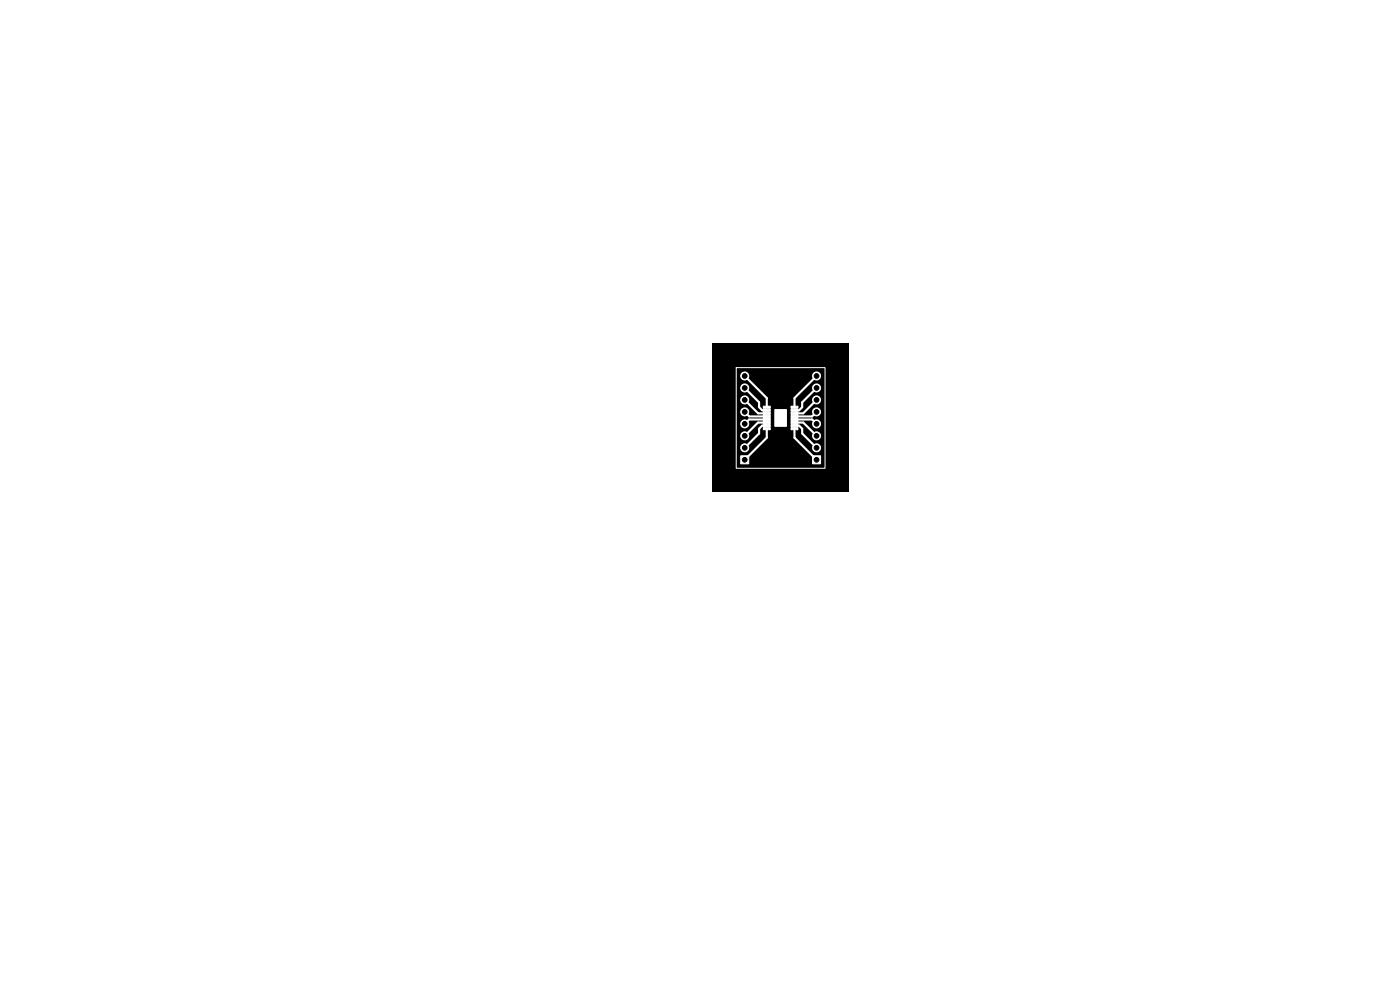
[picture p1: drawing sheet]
<svg xmlns="http://www.w3.org/2000/svg" width="297mm" height="210mm" viewBox="0 0 297 210" stroke-linecap="round" stroke-linejoin="round" font-family="sans-serif">
<path d="M151.1 72.9h29v31.5h-29z" fill="#000"/>
<path d="M156.2 78h18.8v21.3h-18.8z" fill="none" stroke="#fff" stroke-width=".21"/>
<g fill="#fff" stroke="#fff" stroke-width=".21">
<path d="M157.1 96.7h1.7v1.7h-1.7z"/>
<path d="M172.4 96.7h1.7v1.7h-1.7z"/>
<path d="M164.4 86.9h2.4v3.5h-2.4z"/>
<path d="M167.8 90.7h1.5v.5h-1.5z"/>
<path d="M167.8 90.1h1.5v.4h-1.5z"/>
<path d="M167.8 89.4h1.5v.5h-1.5z"/>
<path d="M167.8 88.8h1.5v.4h-1.5z"/>
<path d="M167.8 88.1h1.5v.5h-1.5z"/>
<path d="M167.8 87.5h1.5v.4h-1.5z"/>
<path d="M167.8 86.8h1.5v.5h-1.5z"/>
<path d="M167.8 86.2h1.5v.4h-1.5z"/>
<path d="M161.9 86.2h1.5v.4h-1.5z"/>
<path d="M161.9 86.8h1.5v.5h-1.5z"/>
<path d="M161.9 87.5h1.5v.4h-1.5z"/>
<path d="M161.9 88.1h1.5v.5h-1.5z"/>
<path d="M161.9 88.8h1.5v.4h-1.5z"/>
<path d="M161.9 89.4h1.5v.5h-1.5z"/>
<path d="M161.9 90.1h1.5v.4h-1.5z"/>
<path d="M161.9 90.7h1.5v.5h-1.5z"/>
<circle cx="158" cy="79.8" r=".5"/>
<circle cx="158" cy="82.3" r=".5"/>
<circle cx="158" cy="84.8" r=".5"/>
<circle cx="158" cy="87.4" r=".5"/>
<circle cx="158" cy="89.9" r=".5"/>
<circle cx="158" cy="92.5" r=".5"/>
<circle cx="158" cy="95" r=".5"/>
<circle cx="158" cy="97.5" r=".5"/>
<circle cx="173.2" cy="79.8" r=".5"/>
<circle cx="173.2" cy="82.3" r=".5"/>
<circle cx="173.2" cy="84.8" r=".5"/>
<circle cx="173.2" cy="87.4" r=".5"/>
<circle cx="173.2" cy="89.9" r=".5"/>
<circle cx="173.2" cy="92.5" r=".5"/>
<circle cx="173.2" cy="95" r=".5"/>
<circle cx="173.2" cy="97.5" r=".5"/>
<circle cx="158" cy="79.8" r=".85"/>
<circle cx="158" cy="82.3" r=".85"/>
<circle cx="158" cy="84.8" r=".85"/>
<circle cx="158" cy="87.4" r=".85"/>
<circle cx="158" cy="89.9" r=".85"/>
<circle cx="158" cy="92.5" r=".85"/>
<circle cx="158" cy="95" r=".85"/>
<circle cx="173.2" cy="79.8" r=".85"/>
<circle cx="173.2" cy="82.3" r=".85"/>
<circle cx="173.2" cy="84.8" r=".85"/>
<circle cx="173.2" cy="87.4" r=".85"/>
<circle cx="173.2" cy="89.9" r=".85"/>
<circle cx="173.2" cy="92.5" r=".85"/>
<circle cx="173.2" cy="95" r=".85"/>
</g>
<g fill="none" stroke="#fff" stroke-width=".45">
<path d="M158 79.8l4.7 4.6v2M173.2 79.8l-4.7 4.6v2M158 84.8l2.8 2.9h1.9M158 87.4l.9 .9h3.8M158 82.3l3 3v1.1l.7 .6h1M162.7 89h-3.8l-.9 .9M162.7 90.3h-1l-.7 .6v1l-3 3.1M162.7 89.6h-1.9l-2.8 2.9M162.7 90.9v2l-4.7 4.6M168.5 89h3.8l.9 .9M168.5 90.9v2l4.7 4.6M168.5 90.3h1l.7 .6v1l3 3.1"/>
<path d="M168.5 89.6h1.9l2.8 2.9M173.2 84.8l-2.8 2.9h-1.9M173.2 82.3l-3 3v1.1l-.7 .6h-1M173.2 87.4l-.9 .9h-3.8"/>
</g>
<g fill="#000" stroke="#000" stroke-width=".21">
<circle cx="158" cy="79.8" r=".5"/>
<circle cx="173.2" cy="79.8" r=".5"/>
<circle cx="158" cy="95" r=".5"/>
<circle cx="158" cy="84.8" r=".5"/>
<circle cx="158" cy="87.4" r=".5"/>
<circle cx="158" cy="89.9" r=".5"/>
<circle cx="158" cy="92.5" r=".5"/>
<circle cx="158" cy="82.3" r=".5"/>
<circle cx="158" cy="97.5" r=".5"/>
<circle cx="173.2" cy="92.5" r=".5"/>
<circle cx="173.2" cy="82.3" r=".5"/>
<circle cx="173.2" cy="84.8" r=".5"/>
<circle cx="173.2" cy="95" r=".5"/>
<circle cx="173.2" cy="89.9" r=".5"/>
<circle cx="173.2" cy="87.4" r=".5"/>
<circle cx="173.2" cy="97.5" r=".5"/>
</g>
</svg>
